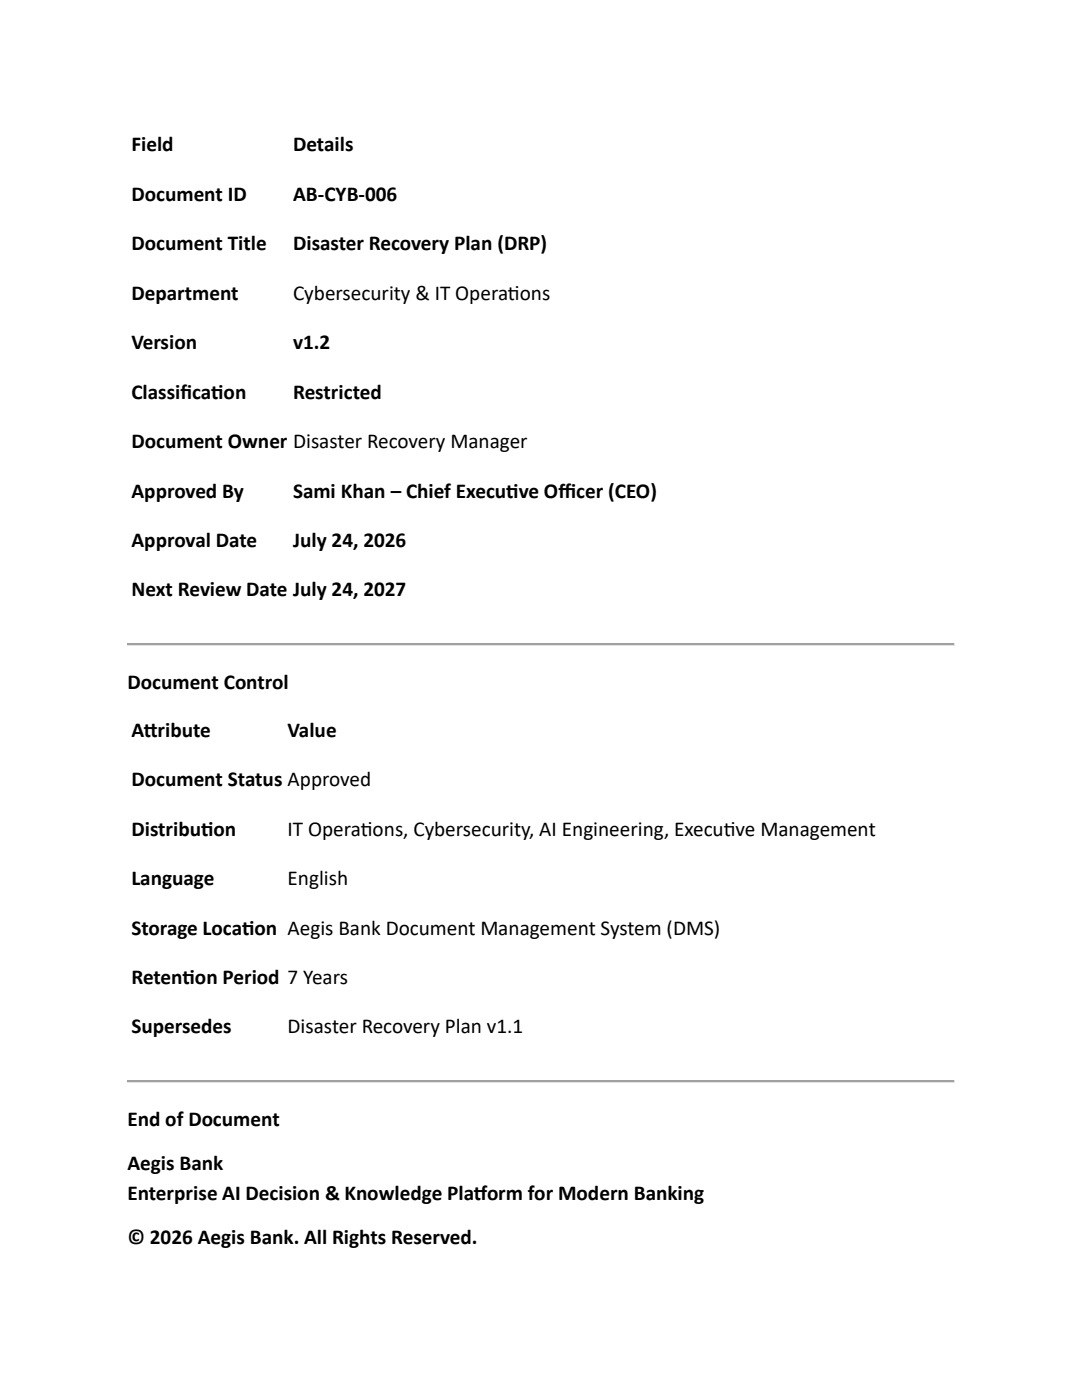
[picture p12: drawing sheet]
<svg xmlns="http://www.w3.org/2000/svg" width="216mm" height="279mm" viewBox="0 0 216 279" stroke-linecap="round" stroke-linejoin="round" font-family="sans-serif">
<defs><g id="words">
<g font-size="4.2">
<text x="26.2" y="30.2">Field</text>
<text x="58.5" y="30.2">Details</text>
<text x="26.2" y="40.1">Document ID</text>
<text x="58.5" y="40.1">AB-CYB-006</text>
<text x="26.2" y="50">Document Title</text>
<text x="58.5" y="50">Disaster Recovery Plan (DRP)</text>
<text x="26.2" y="59.8">Department</text>
<text x="58.5" y="59.8">Cybersecurity &amp; IT Operat</text>
<text x="101.3" y="59.8">ions</text>
<text x="26.2" y="69.7">Version</text>
<text x="58.5" y="69.7">v1.2</text>
<text x="26.2" y="79.6">Classif</text>
<text x="36" y="79.6">icat</text>
<text x="42.1" y="79.6">ion</text>
<text x="58.5" y="79.6">Restricted</text>
<text x="26.2" y="89.4">Document Owner Disaster Recovery Manager</text>
<text x="26.2" y="99.3">Approved By</text>
<text x="58.5" y="99.3">Sami Khan – Chief Execut</text>
<text x="101" y="99.3">ive Of</text>
<text x="111.4" y="99.3">f</text>
<text x="111.4" y="99.3">icer (CEO)</text>
<text x="26.2" y="109.2">Approval Date</text>
<text x="58.5" y="109.2">July 24, 2026</text>
<text x="26.2" y="119">Next Review Date July 24, 2027</text>
<text x="25.4" y="137.4">Document Control</text>
<text x="26.2" y="147">At</text>
<text x="28.7" y="147">tribute</text>
<text x="57.4" y="147">Value</text>
<text x="26.2" y="156.9">Document Status Approved</text>
<text x="26.2" y="166.8">Distribut</text>
<text x="40.1" y="166.8">ion</text>
<text x="57.4" y="166.8">IT Operat</text>
<text x="72" y="166.8">ions, Cybersecurity, AI Engineering, Execut</text>
<text x="144.4" y="166.8">ive Management</text>
<text x="26.2" y="176.6">Language</text>
<text x="57.4" y="176.6">English</text>
<text x="26.2" y="186.5">Storage Locat</text>
<text x="48.3" y="186.5">ion Aegis Bank Document Management System (DMS)</text>
<text x="26.2" y="196.4">Retent</text>
<text x="36.4" y="196.4">ion Period 7 Years</text>
<text x="26.2" y="206.2">Supersedes</text>
<text x="57.4" y="206.2">Disaster Recovery Plan v1.1</text>
<text x="25.4" y="224.7">End of Document</text>
<text x="25.4" y="233.5">Aegis Bank</text>
<text x="25.4" y="239.5">Enterprise AI Decision &amp; Knowledge Plat</text>
<text x="94.6" y="239.5">form for Modern Banking</text>
<text x="25.4" y="248.3">© 2026 Aegis Bank. All Rights Reserved.</text>
</g>
</g></defs>
<g fill="#a0a0a0">
<path d="M25.4 128.3h165.1v.6h-165.1z" fill-rule="evenodd"/>
<path d="M25.4 128.3l.1 .1z" fill-rule="evenodd"/>
<path d="M25.4 128.3l.1 .1z" fill-rule="evenodd"/>
</g>
<path d="M25.5 128.4h164.9" fill="none" stroke="#a0a0a0" stroke-width=".2"/>
<path d="M190.5 128.3v.1z" fill-rule="evenodd" fill="#e3e3e3"/>
<g fill="#a0a0a0">
<path d="M190.5 128.3v.1z" fill-rule="evenodd"/>
<path d="M25.4 128.4l.1 .4z" fill-rule="evenodd"/>
</g>
<path d="M190.5 128.4v.4z" fill-rule="evenodd" fill="#e3e3e3"/>
<path d="M25.4 128.8l.1 .1z" fill-rule="evenodd" fill="#a0a0a0"/>
<path d="M25.4 128.8l.1 .1z" fill-rule="evenodd" fill="#e3e3e3"/>
<path d="M25.5 128.8h164.9" fill="none" stroke="#e3e3e3" stroke-width=".2"/>
<g fill="#e3e3e3">
<path d="M190.5 128.8v.1z" fill-rule="evenodd"/>
<path d="M190.5 128.8v.1z" fill-rule="evenodd"/>
</g>
<g fill="#a0a0a0">
<path d="M25.4 215.5h165.1v.6h-165.1z" fill-rule="evenodd"/>
<path d="M25.4 215.6h.1z" fill-rule="evenodd"/>
<path d="M25.4 215.6h.1z" fill-rule="evenodd"/>
</g>
<path d="M25.5 215.6h164.9" fill="none" stroke="#a0a0a0" stroke-width=".2"/>
<path d="M25.4 215.6l.1 .4z" fill-rule="evenodd" fill="#a0a0a0"/>
<path d="M190.5 215.6v.4z" fill-rule="evenodd" fill="#e3e3e3"/>
<path d="M25.4 216l.1 .1z" fill-rule="evenodd" fill="#a0a0a0"/>
<path d="M25.4 216l.1 .1z" fill-rule="evenodd" fill="#e3e3e3"/>
<path d="M25.5 216.1h164.9" fill="none" stroke="#e3e3e3" stroke-width=".2"/>
<g fill="#e3e3e3">
<path d="M190.5 216v.1z" fill-rule="evenodd"/>
<path d="M190.5 216v.1z" fill-rule="evenodd"/>
</g>
<use href="#words"/>
</svg>
